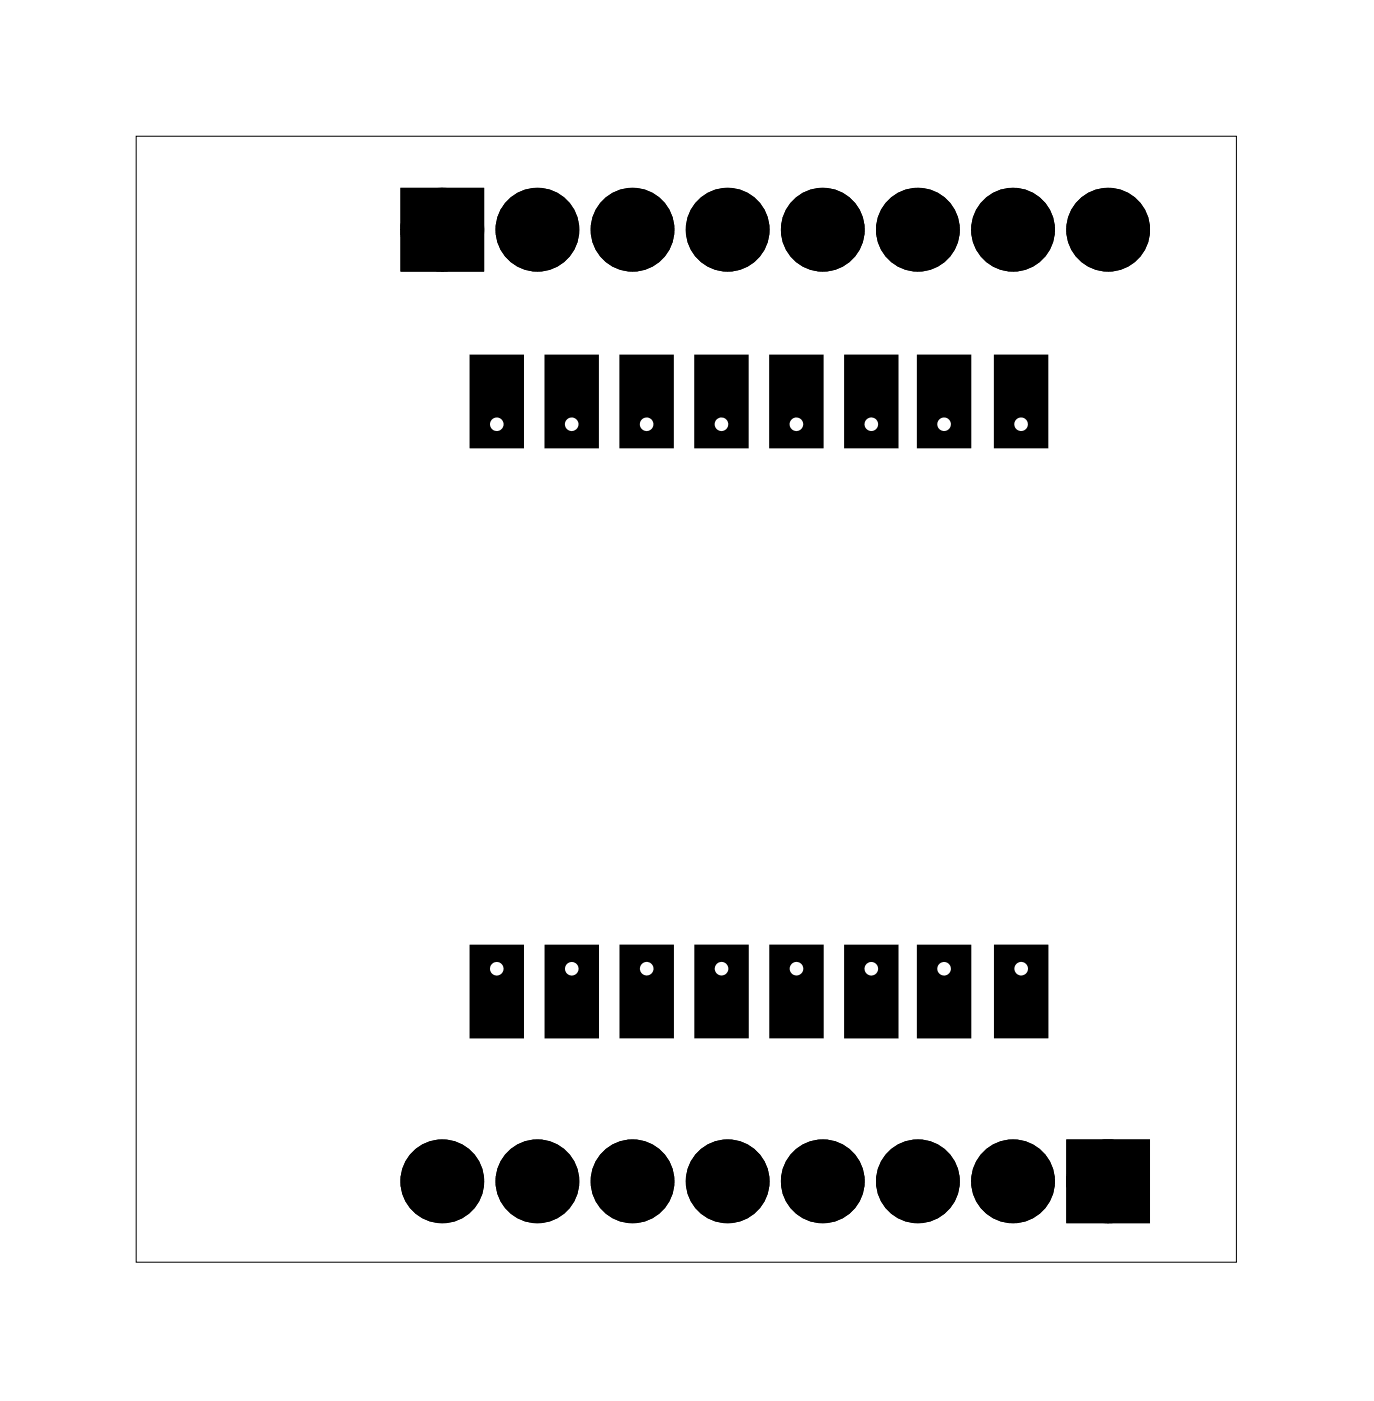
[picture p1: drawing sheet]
<svg xmlns="http://www.w3.org/2000/svg" width="37mm" height="37mm" viewBox="0 0 37 37" stroke-linecap="round" stroke-linejoin="round" font-family="sans-serif">
<path d="M3.6 3.6h29.4v30.1h-29.4z" fill="none" stroke="#000" stroke-width=".03"/>
<g fill="#000">
<path d="M11.1 5.4h1.4v1.5h-1.4zM28.9 30.8h1.4v1.5h-1.4z"/>
<path d="M12.7 9.6v2.2h1.2v-2.2zM13 11.3a.31 .31 0 0 1 .6 0 .31 .31 0 0 1-.6 0z"/>
<path d="M14.7 9.6v2.2h1.2v-2.2zM15 11.3a.31 .31 0 0 1 .6 0 .31 .31 0 0 1-.6 0z"/>
<path d="M16.7 9.6v2.2h1.2v-2.2zM17 11.3a.31 .31 0 0 1 .6 0 .31 .31 0 0 1-.6 0z"/>
<path d="M18.7 9.6v2.2h1.2v-2.2zM19 11.3a.31 .31 0 0 1 .6 0 .31 .31 0 0 1-.6 0z"/>
<path d="M20.7 9.6v2.2h1.2v-2.2zM21 11.3a.31 .31 0 0 1 .6 0 .31 .31 0 0 1-.6 0z"/>
<path d="M22.7 9.6v2.2h1.2v-2.2zM23 11.3a.31 .31 0 0 1 .6 0 .31 .31 0 0 1-.6 0z"/>
<path d="M24.6 9.6v2.2h1.2v-2.2zM24.9 11.3a.31 .31 0 0 1 .6 0 .31 .31 0 0 1-.6 0z"/>
<path d="M26.7 9.6v2.2h1.2v-2.2zM27 11.3a.31 .31 0 0 1 .6 0 .31 .31 0 0 1-.6 0z"/>
<path d="M12.7 25.3v2.3h1.2v-2.3zM13 25.9a.31 .31 0 0 1 .6 0 .31 .31 0 0 1-.6 0z"/>
<path d="M14.7 25.3v2.3h1.2v-2.3zM15 25.9a.31 .31 0 0 1 .6 0 .31 .31 0 0 1-.6 0z"/>
<path d="M16.7 25.3v2.3h1.2v-2.3zM17 25.9a.31 .31 0 0 1 .6 0 .31 .31 0 0 1-.6 0z"/>
<path d="M18.7 25.3v2.3h1.2v-2.3zM19 25.9a.31 .31 0 0 1 .6 0 .31 .31 0 0 1-.6 0z"/>
<path d="M20.7 25.3v2.3h1.2v-2.3zM21 25.9a.31 .31 0 0 1 .6 0 .31 .31 0 0 1-.6 0z"/>
<path d="M22.7 25.3v2.3h1.2v-2.3zM23 25.9a.31 .31 0 0 1 .6 0 .31 .31 0 0 1-.6 0z"/>
<path d="M24.6 25.3v2.3h1.2v-2.3zM24.9 25.9a.31 .31 0 0 1 .6 0 .31 .31 0 0 1-.6 0z"/>
<path d="M26.7 25.3v2.3h1.2v-2.3zM27 25.9a.31 .31 0 0 1 .6 0 .31 .31 0 0 1-.6 0z"/>
</g>
<g fill="none" stroke="#000" stroke-width=".25">
<path d="M12.7 9.6h1.2v2.2h-1.2zM14.7 9.6h1.2v2.2h-1.2zM16.7 9.6h1.2v2.2h-1.2zM18.7 9.6h1.2v2.2h-1.2zM20.7 9.6h1.2v2.2h-1.2zM22.7 9.6h1.2v2.2h-1.2zM24.6 9.6h1.2v2.2h-1.2zM26.7 9.6h1.2v2.2h-1.2zM12.7 25.3h1.2v2.3h-1.2zM14.7 25.3h1.2v2.3h-1.2zM16.7 25.3h1.2v2.3h-1.2zM18.7 25.3h1.2v2.3h-1.2z"/>
<path d="M20.7 25.3h1.2v2.3h-1.2zM22.7 25.3h1.2v2.3h-1.2zM24.6 25.3h1.2v2.3h-1.2zM26.7 25.3h1.2v2.3h-1.2z"/>
<circle cx="13.3" cy="11.3" r=".31"/>
<circle cx="15.3" cy="11.3" r=".31"/>
<circle cx="17.3" cy="11.3" r=".31"/>
<circle cx="19.3" cy="11.3" r=".31"/>
<circle cx="21.3" cy="11.3" r=".31"/>
<circle cx="23.3" cy="11.3" r=".31"/>
<circle cx="25.2" cy="11.3" r=".31"/>
<circle cx="27.3" cy="11.3" r=".31"/>
<circle cx="13.3" cy="25.9" r=".31"/>
<circle cx="15.3" cy="25.9" r=".31"/>
<circle cx="17.3" cy="25.9" r=".31"/>
<circle cx="19.3" cy="25.9" r=".31"/>
<circle cx="21.3" cy="25.9" r=".31"/>
<circle cx="23.3" cy="25.9" r=".31"/>
<circle cx="25.2" cy="25.9" r=".31"/>
<circle cx="27.3" cy="25.9" r=".31"/>
</g>
<g fill="none" stroke="#000" stroke-width=".76" stroke-linecap="butt">
<path d="M11.1 5.4h1.4v1.5h-1.4zM28.9 30.8h1.4v1.5h-1.4z"/>
<circle cx="11.8" cy="6.1" r=".74"/>
<circle cx="14.4" cy="6.1" r=".74"/>
<circle cx="16.9" cy="6.1" r=".74"/>
<circle cx="19.4" cy="6.1" r=".74"/>
<circle cx="22" cy="6.1" r=".74"/>
<circle cx="24.5" cy="6.1" r=".74"/>
<circle cx="27.1" cy="6.1" r=".74"/>
<circle cx="29.6" cy="6.1" r=".74"/>
<circle cx="11.8" cy="31.5" r=".74"/>
<circle cx="14.4" cy="31.5" r=".74"/>
<circle cx="16.9" cy="31.5" r=".74"/>
<circle cx="19.4" cy="31.5" r=".74"/>
<circle cx="22" cy="31.5" r=".74"/>
<circle cx="24.5" cy="31.5" r=".74"/>
<circle cx="27" cy="31.5" r=".74"/>
<circle cx="29.6" cy="31.5" r=".74"/>
</g>
<g fill="#000">
<circle cx="11.8" cy="6.1" r=".74"/>
<circle cx="14.4" cy="6.1" r=".74"/>
<circle cx="16.9" cy="6.1" r=".74"/>
<circle cx="19.4" cy="6.1" r=".74"/>
<circle cx="22" cy="6.1" r=".74"/>
<circle cx="24.5" cy="6.1" r=".74"/>
<circle cx="27.1" cy="6.1" r=".74"/>
<circle cx="29.6" cy="6.1" r=".74"/>
<circle cx="11.8" cy="31.5" r=".74"/>
<circle cx="14.4" cy="31.5" r=".74"/>
<circle cx="16.9" cy="31.5" r=".74"/>
<circle cx="19.4" cy="31.5" r=".74"/>
<circle cx="22" cy="31.5" r=".74"/>
<circle cx="24.5" cy="31.5" r=".74"/>
<circle cx="27" cy="31.5" r=".74"/>
<circle cx="29.6" cy="31.5" r=".74"/>
</g>
</svg>
